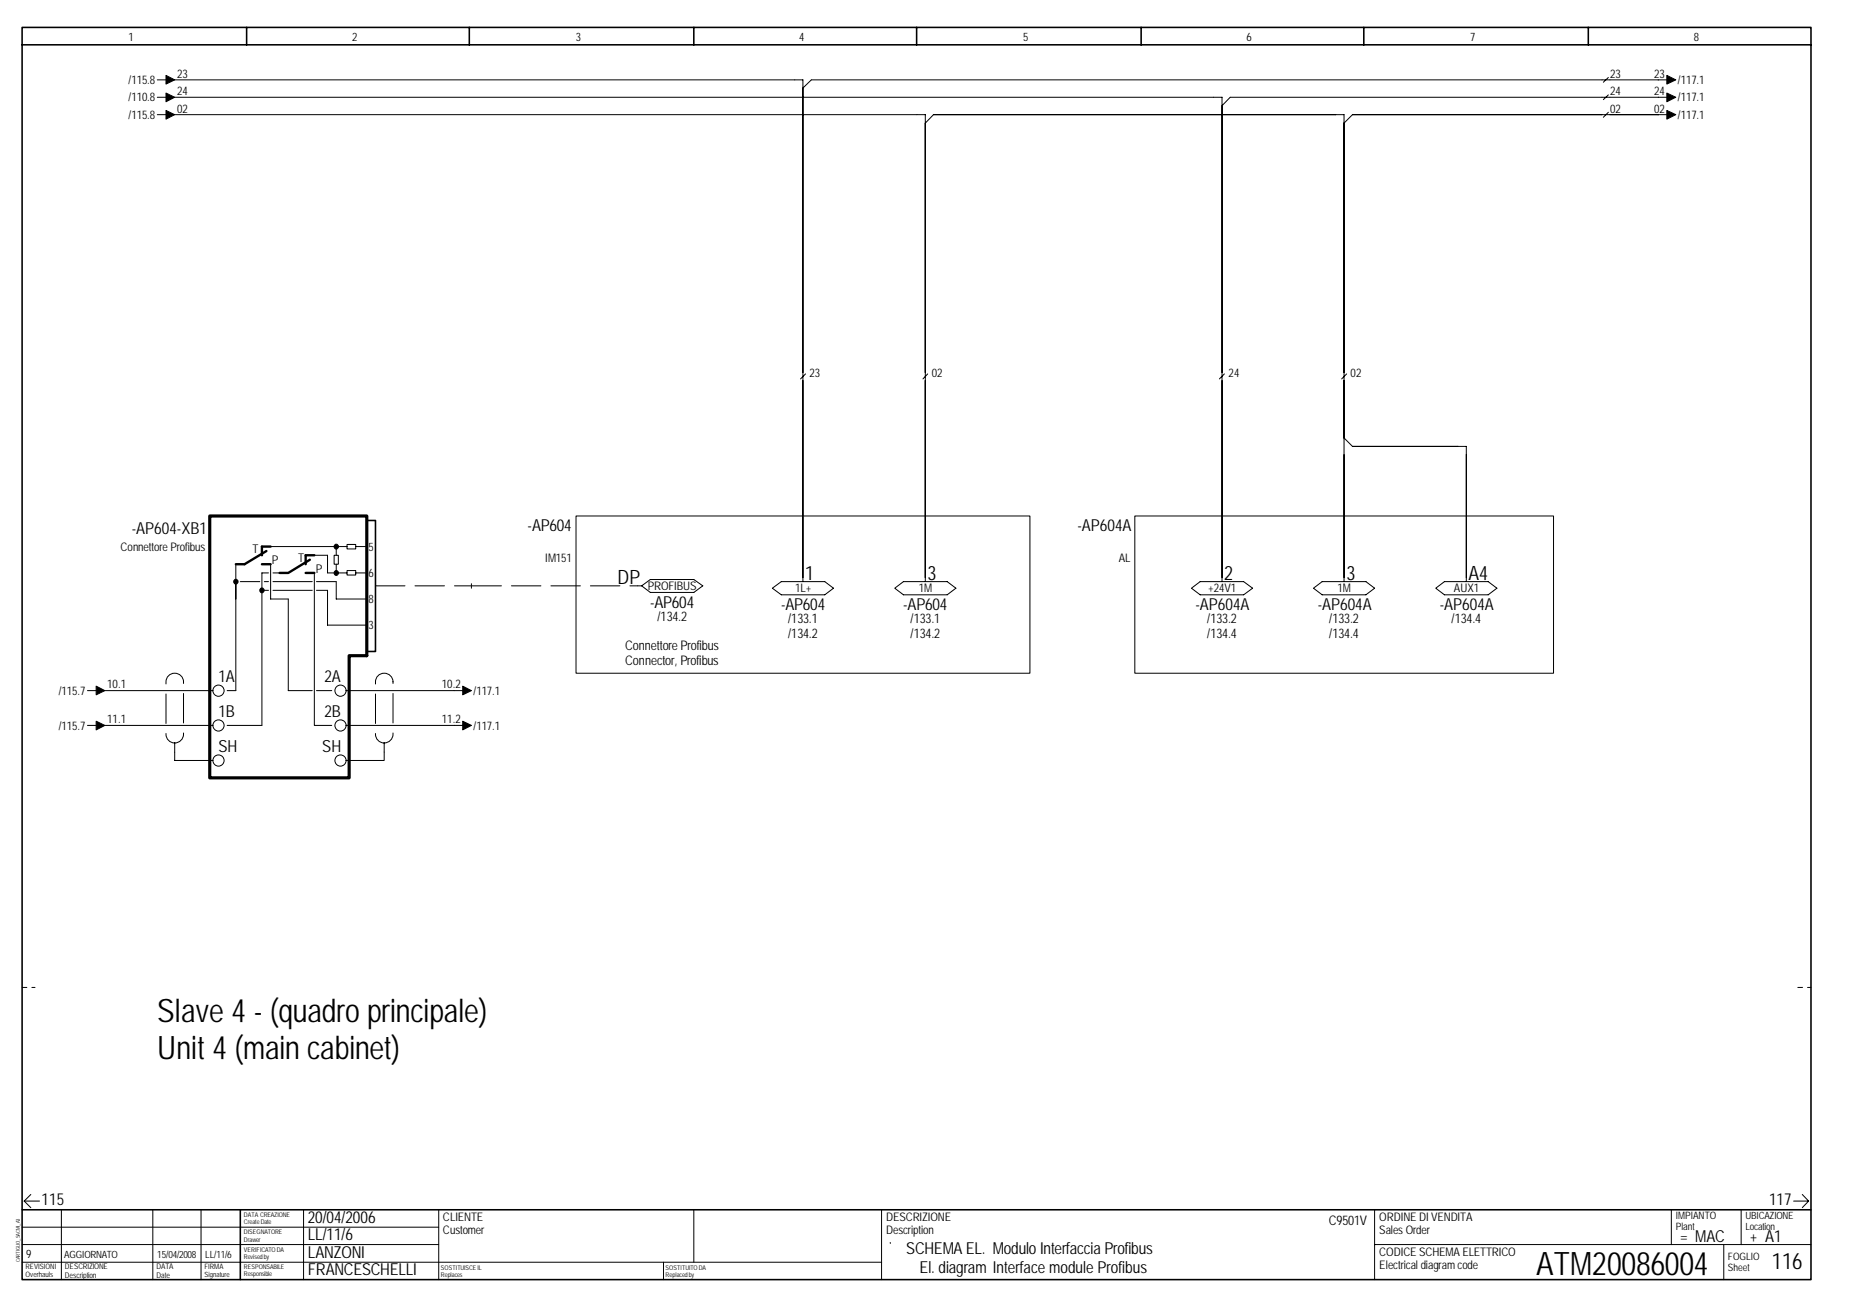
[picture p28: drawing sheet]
<svg xmlns="http://www.w3.org/2000/svg" width="297mm" height="210mm" viewBox="0 0 297 210" stroke-linecap="round" stroke-linejoin="round" font-family="sans-serif">
<defs><g id="words">
<g font-size="5.2">
<text x="25.3" y="164.2">Slave 4 - (quadro principale)</text>
<text x="25.3" y="170.1">Unit 4 (main cabinet)</text>
<text x="246.8" y="204.7">ATM20086004</text>
</g>
<text font-size="3.6" x="284.6" y="203.7">116</text>
<g font-size="3.2">
<text x="99.2" y="93.7">DP</text>
<text x="129.4" y="93.1">1</text>
<text x="149" y="93.1">3</text>
<text x="196.7" y="93.1">2</text>
<text x="216.3" y="93.1">3</text>
<text x="235.9" y="93.1">A4</text>
</g>
<g font-size="2.7">
<text x="21.2" y="85.7">-AP604-XB1</text>
<text x="84.7" y="85.3">-AP604</text>
<text x="173.1" y="85.3">-AP604A</text>
<text x="104.4" y="97.6">-AP604</text>
<text x="125.5" y="98">-AP604</text>
<text x="145.1" y="98">-AP604</text>
<text x="192" y="98">-AP604A</text>
<text x="211.7" y="98">-AP604A</text>
<text x="231.3" y="98">-AP604A</text>
<text x="35.1" y="109.5">1A</text>
<text x="52.1" y="109.5">2A</text>
<text x="35.1" y="115.1">1B</text>
<text x="52.1" y="115.1">2B</text>
<text x="35.1" y="120.7">SH</text>
<text x="51.8" y="120.7">SH</text>
<text x="6.7" y="193.6">115</text>
<text x="49.4" y="196.4">20/04/2006</text>
<text x="284.2" y="193.6">117</text>
<text x="49.4" y="202">LANZONI</text>
<text x="49.4" y="199.2">LL/11/6</text>
<text x="145.6" y="201.4">SCHEMA EL. Modulo Interfaccia Profibus</text>
<text x="49.4" y="204.8">FRANCESCHELLI</text>
<text x="147.7" y="204.4">El. diagram Interface module Profibus</text>
</g>
<g font-size="2.6">
<text x="269.9" y="199.5">= MAC</text>
<text x="281.1" y="199.5">+ A1</text>
</g>
<g font-size="2.1">
<text x="105.6" y="99.7">/134.2</text>
<text x="126.6" y="100.1">/133.1</text>
<text x="146.3" y="100.1">/133.1</text>
<text x="193.9" y="100.1">/133.2</text>
<text x="213.5" y="100.1">/133.2</text>
<text x="233.2" y="100.1">/134.4</text>
<text x="100.4" y="104.5">Connettore Profibus</text>
<text x="100.5" y="106.9">Connector, Profibus</text>
<text x="126.6" y="102.4">/134.2</text>
<text x="146.3" y="102.4">/134.2</text>
<text x="193.9" y="102.4">/134.4</text>
<text x="213.5" y="102.4">/134.4</text>
<text x="213.5" y="196.7">C9501V</text>
</g>
<g font-size="1.9">
<text x="20.7" y="6.5">1</text>
<text x="56.6" y="6.5">2</text>
<text x="92.5" y="6.5">3</text>
<text x="128.4" y="6.5">4</text>
<text x="164.4" y="6.5">5</text>
<text x="200.3" y="6.5">6</text>
<text x="236.2" y="6.5">7</text>
<text x="272.1" y="6.5">8</text>
<text x="20.7" y="13.5">/115.8</text>
<text x="20.7" y="16.3">/110.8</text>
<text x="28.4" y="12.5">23</text>
<text x="28.4" y="15.3">24</text>
<text x="258.7" y="12.5">23</text>
<text x="258.7" y="15.3">24</text>
<text x="265.7" y="12.5">23</text>
<text x="265.7" y="15.3">24</text>
<text x="269.6" y="13.5">/117.1</text>
<text x="269.6" y="16.3">/117.1</text>
<text x="20.7" y="19.1">/115.8</text>
<text x="28.4" y="18.1">02</text>
<text x="258.7" y="18.1">02</text>
<text x="265.7" y="18.1">02</text>
<text x="269.6" y="19.1">/117.1</text>
<text x="130" y="60.5">23</text>
<text x="149.7" y="60.5">02</text>
<text x="197.4" y="60.5">24</text>
<text x="217" y="60.5">02</text>
<text x="19.3" y="88.5">Connettore Profibus</text>
<text x="40.6" y="88.8">T</text>
<text x="59.2" y="88.5">5</text>
<text x="43.7" y="90.6">P</text>
<text x="47.9" y="90.2">T</text>
<text x="50.7" y="92">P</text>
<text x="59.2" y="92.7">6</text>
<text x="87.6" y="90.2">IM151</text>
<text x="104.1" y="94.8">PROFIBUS</text>
<text x="127.7" y="95.1">1L+</text>
<text x="147.6" y="95.1">1M</text>
<text x="179.7" y="90.2">AL</text>
<text x="194.1" y="95.1">+24V1</text>
<text x="214.9" y="95.1">1M</text>
<text x="233.6" y="95.1">AUX1</text>
<text x="59.2" y="96.9">8</text>
<text x="59.2" y="101.1">3</text>
<text x="9.4" y="111.6">/115.7</text>
<text x="17.2" y="110.5">10.1</text>
<text x="71" y="110.5">10.2</text>
<text x="76.1" y="111.6">/117.1</text>
<text x="9.4" y="117.2">/115.7</text>
<text x="17.2" y="116.2">11.1</text>
<text x="71" y="116.2">11.2</text>
<text x="76.1" y="117.2">/117.1</text>
<text x="71.2" y="196">CLIENTE</text>
<text x="142.3" y="196">DESCRIZIONE</text>
<text x="221.5" y="196">ORDINE DI VENDITA</text>
<text x="4.2" y="202">9</text>
<text x="71.2" y="198.2">Customer</text>
<text x="142.3" y="198.2">Description</text>
<text x="221.5" y="201.7">CODICE SCHEMA ELETTRICO</text>
<text x="221.5" y="203.8">Electrical diagram code</text>
<text x="221.5" y="198.2">Sales Order</text>
</g>
<g font-size="1.6">
<text x="269.2" y="195.7">IMPIANTO</text>
<text x="269.2" y="197.5">Plant</text>
<text x="280.4" y="195.7">UBICAZIONE</text>
<text x="280.4" y="197.5">Location</text>
<text x="10.3" y="202">AGGIORNATO</text>
<text x="25.3" y="202">15/04/2008</text>
<text x="33" y="202">LL/11/6</text>
<text x="277.6" y="202.4">FOGLIO</text>
<text x="277.6" y="204.2">Sheet</text>
</g>
<g font-size="1.3">
<text x="10.4" y="203.8">DESCRIZIONE</text>
<text x="25.1" y="203.8">DATA</text>
<text x="10.4" y="205.3">Description</text>
<text x="25.1" y="205.3">Date</text>
</g>
<g font-size="1.2">
<text x="4.1" y="203.8">REVISIONI</text>
<text x="32.8" y="203.8">FIRMA</text>
<text x="4.1" y="205.1">Overhauls</text>
<text x="32.8" y="205.1">Signature</text>
</g>
<g font-size="1">
<text x="39.2" y="195.4">DATA CREAZIONE</text>
<text x="39.2" y="196.6">Create Date</text>
<text x="39.2" y="198.2">DISEGNATORE</text>
<text x="39.2" y="199.4">Drawer</text>
<text x="39.2" y="201">VERIFICATO DA</text>
<text x="39.2" y="202.2">Revised by</text>
<text x="39.2" y="203.8">RESPONSABILE</text>
<text x="70.8" y="203.9">SOSTITUISCE IL</text>
<text x="106.9" y="203.9">SOSTITUITO DA</text>
<text x="39.2" y="205">Responsible</text>
<text x="70.8" y="205.1">Replaces</text>
<text x="106.9" y="205.1">Replaced by</text>
</g>
<text font-size=".8" x="3.2" y="202.8" transform="rotate(-90 3.2 202.8)">CARTIGLIO_SACMI_A3</text>
</g></defs>
<path d="M3.6 4.4h287.3v201.1h-287.3zM3.6 7.2h287.3M39.6 4.4v2.8M75.4 4.4v2.8M111.5 4.4v2.8M147.3 4.4v2.8M183.3 4.4v2.8M219.1 4.4v2.8M255.2 4.4v2.8M3.6 194.3h287.3M38.6 194.3v11.2" fill="none" stroke="#000" stroke-width=".25"/>
<g fill="none" stroke="#000" stroke-width=".16">
<path d="M3.6 197.1h66.9M3.6 199.9h66.9M3.9 192.9l1 1.1M3.9 192.9h2.4M4.9 191.8l-1 1.1M9.9 194.3v11.2M24.6 194.3v11.2M32.3 194.3v11.2M48.8 194.3v11.2M70.5 194.3v11.2M111.5 194.3v8.4M288.1 192.9h2.5"/>
<path d="M289.5 191.8l1.1 1.1M290.6 192.9l-1.1 1.1M3.6 202.7h138M106.6 202.7v2.8"/>
</g>
<path d="M3.6 158.6h2M288.8 158.6h2.1" fill="none" stroke="#000" stroke-width=".16" stroke-dasharray=".8 .8"/>
<path d="M113.9 195h26v7h-26z" fill="#fff"/>
<g fill="none" stroke="#000" stroke-width=".16">
<path d="M25.3 18.4h2.1M25.3 12.8h2.1M25.3 15.6h2.1M28 18.4h120.7v75M28 12.8h101v48.3M28 15.6h168.3v45.5M148.7 19.8l1.3-1.4h65.9v75M258.4 12.4l-.8 .8M258.4 15.2l-.8 .8M258.4 18l-.8 .8M268.5 18.4h-51.2l-1.4 1.4M268.5 12.8h-138.2l-1.3 1.3"/>
<path d="M268.5 15.6h-70.9l-1.3 1.4M129 61.1v31.7v-31.7M129.4 60l-.8 .9M149 60l-.7 .9M196.3 61.1v31.7v-31.7M196.7 60l-.8 .9M215.9 70.3l1.4 1.4h18.3v21.7M216.3 60l-.8 .9M37.9 90.6v20.3h-1.4M38.6 93.4h3.1M42.1 94.8h1M42.1 87.8h13.6"/>
<path d="M42.5 93.4h.6M43.1 92h-1v24.5h-5.6M43.5 90.6v5.6h2.8v14.7h3.9M43.9 93.4h6.3M43.9 92h1M43.9 94.8h6.3M49.8 89.2h2.8v2.8h3.1M50.5 92v24.5h2.8M50.8 93.4h3.2v2.8h4.9M50.8 94.8h1.8v5.6h6.3M53.7 89.2h.7v1.4h-.7zM54 87.8v1.4"/>
<path d="M54 90.6v1.4M55.7 87.4h1.4v.8h-1.4zM55.7 91.6h1.4v.8h-1.4zM57.1 92h1.8M57.1 87.8h1.8M75.7 93.7v.8M92.5 82.9h73v25.2h-73zM102.4 94.1h.7M103.1 94.1l1.4-1h7l1.4 1-1.4 1h-7zM124.1 94.5l1.4-1.1h7l1.4 1.1-1.4 1h-7zM129 92.8v.6M143.7 94.5l1.4-1.1h7.1l1.4 1.1-1.4 1h-7.1z"/>
<path d="M182.3 82.9h67.3v25.2h-67.3zM191.4 94.5l1.4-1.1h7l1.4 1.1-1.4 1h-7zM196.3 92.8v.6M211 94.5l1.4-1.1h7l1.4 1.1-1.4 1h-7zM230.6 94.5l1.4-1.1h7.1l1.4 1.1-1.4 1h-7.1zM14.1 110.9h2.1M14.1 116.5h2.1M16.8 110.9h17.4M16.8 116.5h17.4M28.1 119.3v2.8h6.1M50.8 110.9h2.5M55.6 110.9h19.4"/>
<path d="M55.6 116.5h19.4M61.7 119.3v2.8h-6.1M141.6 194.3v11.2M143 199.5h.1M220.8 199.9h70.1M220.8 194.3v11.2M268.5 194.3v5.6M276.9 199.9v5.6M279.7 194.3v5.6"/>
<circle cx="35.1" cy="116.5" r=".9"/>
<circle cx="35.1" cy="110.9" r=".9"/>
<circle cx="54.7" cy="116.5" r=".9"/>
<circle cx="54.7" cy="110.9" r=".9"/>
<circle cx="35.1" cy="122.1" r=".9"/>
<circle cx="54.7" cy="122.1" r=".9"/>
</g>
<path d="M60.3 94.1h15.3M75.8 94.1h26.6M26.9 108.7a1.42 1.42 0 0 1 1.6-.5 1.42 1.42 0 0 1 1 1.3v8.4a1.41 1.41 0 0 1-1.4 1.4 1.41 1.41 0 0 1-1.4-1.4v-8.4zM28.1 119.3h.1M60.6 108.7a1.42 1.42 0 0 1 1.5-.5 1.42 1.42 0 0 1 1 1.3v8.4a1.41 1.41 0 0 1-1.4 1.4 1.41 1.41 0 0 1-1.4-1.4v-8.4zM61.7 119.3h.1" fill="none" stroke="#000" stroke-width=".16" stroke-dasharray="4.7 1.6"/>
<g fill="#000" stroke="#000" stroke-width=".16">
<path d="M26.7 12.1l1.4 .7-1.4 .7z" fill-rule="evenodd"/>
<path d="M26.7 14.9l1.4 .7-1.4 .7z" fill-rule="evenodd"/>
<path d="M26.7 17.7l1.4 .7-1.4 .7z" fill-rule="evenodd"/>
<path d="M267.8 12.1l1.4 .7-1.4 .7z" fill-rule="evenodd"/>
<path d="M267.8 14.9l1.4 .7-1.4 .7z" fill-rule="evenodd"/>
<path d="M267.8 17.7l1.4 .7-1.4 .7z" fill-rule="evenodd"/>
<path d="M15.4 110.2l1.4 .7-1.4 .7z" fill-rule="evenodd"/>
<path d="M15.4 115.8l1.4 .7-1.4 .7z" fill-rule="evenodd"/>
<path d="M74.3 110.2l1.4 .7-1.4 .7z" fill-rule="evenodd"/>
<path d="M74.3 115.8l1.4 .7-1.4 .7z" fill-rule="evenodd"/>
<circle cx="37.9" cy="93.4" r=".37"/>
<circle cx="42.1" cy="94.8" r=".37"/>
<circle cx="54" cy="92" r=".37"/>
<circle cx="54" cy="87.8" r=".37"/>
</g>
<path d="M42.1 90.6h1.4M42.8 88.5l-3.5 2.1h-1.4M43.5 87.8h-1.4v1.4M49.1 92h1.4M49.8 89.9l-3.5 2.1h-1.4M50.5 89.2h-1.4v1.4" fill="none" stroke="#000" stroke-width=".38"/>
<path d="M58.9 83.6h1.4v21h-1.4z" fill="none" stroke="#000" stroke-width=".25"/>
<path d="M33.7 82.9h25.2v22.4h-2.8v19.6h-22.4z" fill="none" stroke="#000" stroke-width=".51"/>
<use href="#words"/>
</svg>
